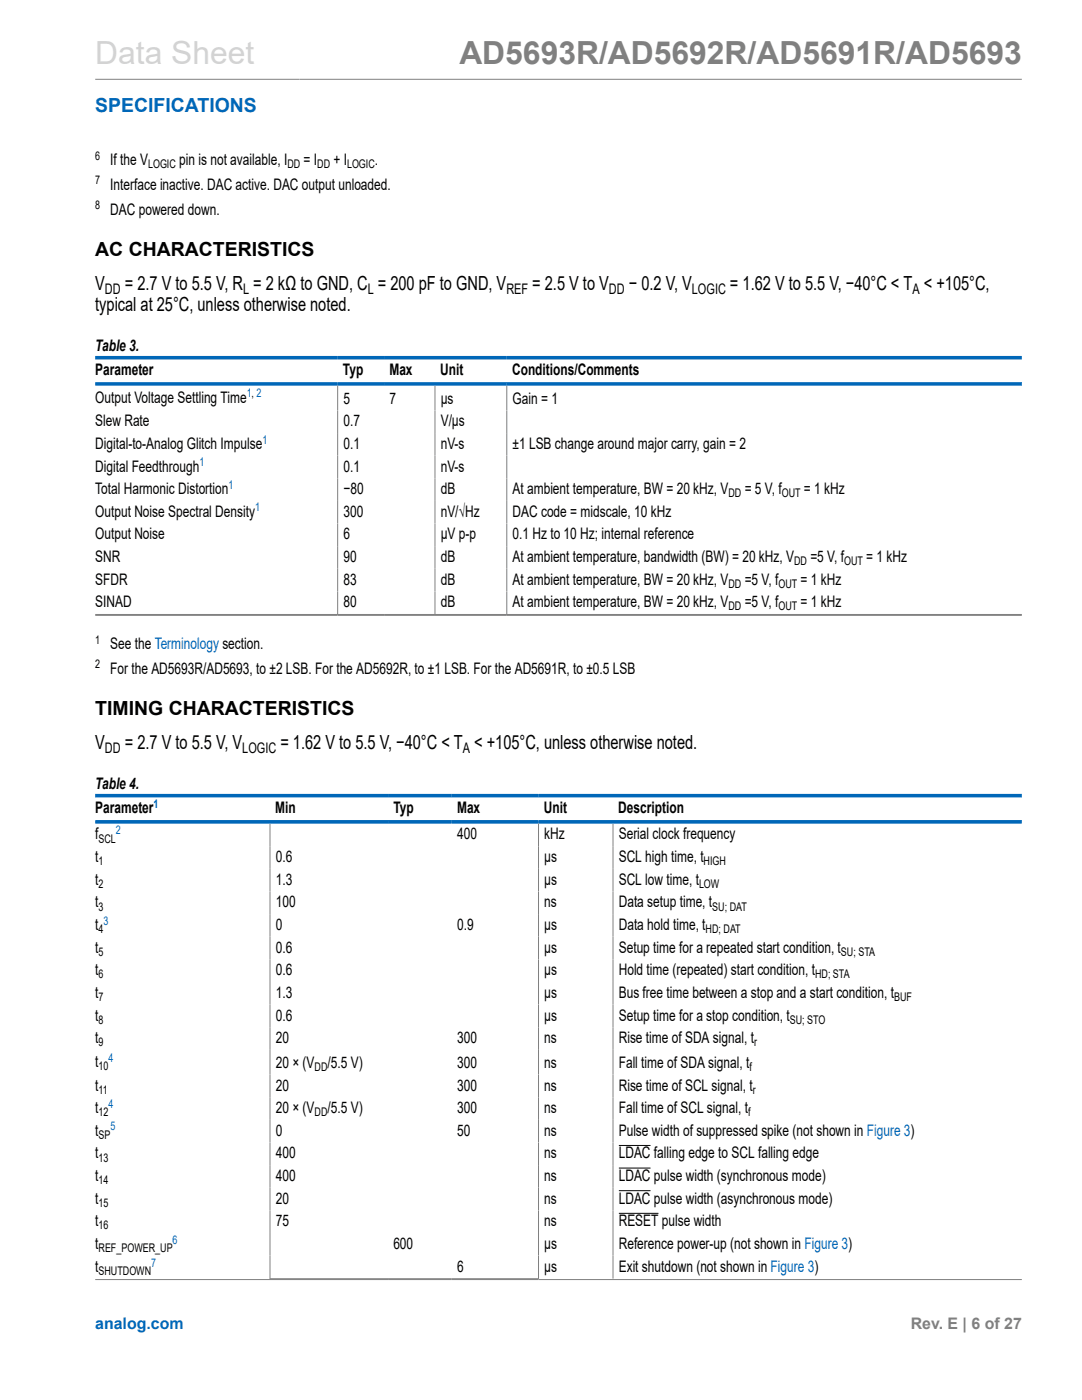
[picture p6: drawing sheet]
<svg xmlns="http://www.w3.org/2000/svg" width="216mm" height="279mm" viewBox="0 0 216 279" stroke-linecap="round" stroke-linejoin="round" font-family="sans-serif">
<defs><g id="words">
<text font-size="6.3" fill="#d3d3d3" x="19" y="12.7">Data Sheet</text>
<text font-size="6.3" fill="#808080" x="91.7" y="12.7">AD5693R/AD5692R/AD5691R/AD5693</text>
<text font-size="3.9" fill="#0067b8" x="19" y="22.3">SPECIFICATIONS</text>
<g font-size="3.9">
<text x="19" y="51.1">AC CHARACTERISTICS</text>
<text x="19" y="57.9">V</text>
<text x="24.9" y="57.9">= 2.7 V to 5.5 V, R = 2 kΩ to GND, C = 200 pF to GND, V</text>
<text x="106.2" y="57.9">= 2.5 V to V</text>
<text x="125.5" y="57.9">− 0.2 V, V</text>
<text x="145.7" y="57.9">= 1.62 V to 5.5 V, −40°C &lt; T &lt; +105°C,</text>
<text x="19" y="62.1">typical at 25°C, unless otherwise noted.</text>
<text x="19" y="142.8">TIMING CHARACTERISTICS</text>
<text x="19" y="149.5">V</text>
<text x="24.9" y="149.5">= 2.7 V to 5.5 V, V</text>
<text x="55.9" y="149.5">= 1.62 V to 5.5 V, −40°C &lt; T &lt; +105°C, unless otherwise noted.</text>
</g>
<g font-size="3.2">
<text x="22" y="32.9">If the V</text>
<text x="35.8" y="32.9">pin is not available, I</text>
<text x="60.6" y="32.9">= I</text>
<text x="66.5" y="32.9">+ I</text>
<text x="74.8" y="32.9">.</text>
<text x="22" y="37.9">Interface inactive. DAC active. DAC output unloaded.</text>
<text x="22" y="42.8">DAC powered down.</text>
<text x="19" y="70">Table 3.</text>
<text x="19" y="74.9">Parameter</text>
<text x="68.4" y="74.9">Typ</text>
<text x="77.7" y="74.9">Max</text>
<text x="87.9" y="74.9">Unit</text>
<text x="102.2" y="74.9">Conditions/Comments</text>
<text x="19" y="80.3">Output Voltage Settling Time</text>
<text x="68.5" y="80.6">5</text>
<text x="77.7" y="80.6">7</text>
<text x="87.9" y="80.6">µs</text>
<text x="102.3" y="80.6">Gain = 1</text>
<text x="19" y="85.1">Slew Rate</text>
<text x="19" y="89.6">Digital-to-Analog Glitch Impulse</text>
<text x="68.5" y="85.1">0.7</text>
<text x="68.5" y="89.6">0.1</text>
<text x="87.9" y="85.1">V/µs</text>
<text x="87.9" y="89.6">nV-s</text>
<text x="102.3" y="89.6">±1 LSB change around major carry, gain = 2</text>
<text x="19" y="94.1">Digital Feedthrough</text>
<text x="68.5" y="94.1">0.1</text>
<text x="87.9" y="94.1">nV-s</text>
<text x="19" y="98.6">Total Harmonic Distortion</text>
<text x="68.5" y="98.6">−80</text>
<text x="87.9" y="98.6">dB</text>
<text x="102.3" y="98.6">At ambient temperature, BW = 20 kHz, V</text>
<text x="148.6" y="98.6">= 5 V, f</text>
<text x="160.4" y="98.6">= 1 kHz</text>
<text x="19" y="107.7">Output Noise</text>
<text x="19" y="103.1">Output Noise Spectral Density</text>
<text x="68.5" y="103.1">300</text>
<text x="68.5" y="107.7">6</text>
<text x="87.9" y="103.1">nV/√Hz</text>
<text x="87.9" y="107.7">µV p-p</text>
<text x="102.3" y="103.1">DAC code = midscale, 10 kHz</text>
<text x="102.3" y="107.7">0.1 Hz to 10 Hz; internal reference</text>
<text x="19" y="112.2">SNR</text>
<text x="68.5" y="112.2">90</text>
<text x="87.9" y="112.2">dB</text>
<text x="102.3" y="112.2">At ambient temperature, bandwidth (BW) = 20 kHz, V</text>
<text x="161.7" y="112.2">=5 V, f</text>
<text x="172.9" y="112.2">= 1 kHz</text>
<text x="19" y="116.7">SFDR</text>
<text x="68.5" y="116.7">83</text>
<text x="87.9" y="116.7">dB</text>
<text x="102.3" y="116.7">At ambient temperature, BW = 20 kHz, V</text>
<text x="148.6" y="116.7">=5 V, f</text>
<text x="159.8" y="116.7">= 1 kHz</text>
<text x="19" y="121.2">SINAD</text>
<text x="68.5" y="121.2">80</text>
<text x="87.9" y="121.2">dB</text>
<text x="102.3" y="121.2">At ambient temperature, BW = 20 kHz, V</text>
<text x="148.6" y="121.2">=5 V, f</text>
<text x="159.8" y="121.2">= 1 kHz</text>
<text x="22" y="129.5">See the Terminology section.</text>
<text x="22" y="134.4">For the AD5693R/AD5693, to ±2 LSB. For the AD5692R, to ±1 LSB. For the AD5691R, to ±0.5 LSB</text>
<text x="19" y="157.4">Table 4.</text>
<text x="19" y="167.5">f</text>
<text x="19" y="162.3">Parameter</text>
<text x="54.9" y="162.3">Min</text>
<text x="78.5" y="162.3">Typ</text>
<text x="91.2" y="162.3">Max</text>
<text x="91.2" y="167.5">400</text>
<text x="108.5" y="162.3">Unit</text>
<text x="108.6" y="167.5">kHz</text>
<text x="123.4" y="162.3">Description</text>
<text x="123.5" y="167.5">Serial clock frequency</text>
<text x="19" y="172.1">t</text>
<text x="55" y="172.1">0.6</text>
<text x="108.6" y="172.1">µs</text>
<text x="123.5" y="172.1">SCL high time, t</text>
<text x="19" y="176.6">t</text>
<text x="55" y="176.6">1.3</text>
<text x="108.6" y="176.6">µs</text>
<text x="123.5" y="176.6">SCL low time, t</text>
<text x="19" y="181.1">t</text>
<text x="19" y="185.6">t</text>
<text x="55" y="185.6">0</text>
<text x="55" y="181.1">100</text>
<text x="91.2" y="185.6">0.9</text>
<text x="108.6" y="185.6">µs</text>
<text x="108.6" y="181.1">ns</text>
<text x="123.5" y="185.6">Data hold time, t</text>
<text x="123.5" y="181.1">Data setup time, t</text>
<text x="19" y="190.1">t</text>
<text x="55" y="190.1">0.6</text>
<text x="108.6" y="190.1">µs</text>
<text x="123.5" y="190.1">Setup time for a repeated start condition, t</text>
<text x="19" y="194.6">t</text>
<text x="55" y="194.6">0.6</text>
<text x="108.6" y="194.6">µs</text>
<text x="123.5" y="194.6">Hold time (repeated) start condition, t</text>
<text x="19" y="199.1">t</text>
<text x="19" y="203.7">t</text>
<text x="55" y="199.1">1.3</text>
<text x="55" y="203.7">0.6</text>
<text x="108.6" y="199.1">µs</text>
<text x="108.6" y="203.7">µs</text>
<text x="123.5" y="199.1">Bus free time between a stop and a start condition, t</text>
<text x="123.5" y="203.7">Setup time for a stop condition, t</text>
<text x="19" y="208.2">t</text>
<text x="55" y="208.2">20</text>
<text x="91.2" y="208.2">300</text>
<text x="108.6" y="208.2">ns</text>
<text x="123.5" y="208.2">Rise time of SDA signal, t</text>
<text x="19" y="212.9">t</text>
<text x="55" y="213.1">20 × (V</text>
<text x="65.3" y="213.1">/5.5 V)</text>
<text x="91.2" y="213.1">300</text>
<text x="108.6" y="213.1">ns</text>
<text x="123.5" y="213.1">Fall time of SDA signal, t</text>
<text x="19" y="217.6">t</text>
<text x="55" y="217.6">20</text>
<text x="91.2" y="217.6">300</text>
<text x="108.6" y="217.6">ns</text>
<text x="123.5" y="217.6">Rise time of SCL signal, t</text>
<text x="19" y="222.1">t</text>
<text x="19" y="226.7">t</text>
<text x="55" y="226.7">0</text>
<text x="55" y="222.1">20 × (V</text>
<text x="65.3" y="222.1">/5.5 V)</text>
<text x="91.2" y="226.7">50</text>
<text x="91.2" y="222.1">300</text>
<text x="108.6" y="226.7">ns</text>
<text x="108.6" y="222.1">ns</text>
<text x="123.5" y="226.7">Pulse width of suppressed spike (not shown in Figure 3)</text>
<text x="123.5" y="222.1">Fall time of SCL signal, t</text>
<text x="19" y="231.2">t</text>
<text x="55" y="231.2">400</text>
<text x="108.6" y="231.2">ns</text>
<text x="123.5" y="231.2">LDAC falling edge to SCL falling edge</text>
<text x="19" y="235.7">t</text>
<text x="55" y="235.7">400</text>
<text x="108.6" y="235.7">ns</text>
<text x="123.5" y="235.7">LDAC pulse width (synchronous mode)</text>
<text x="19" y="244.7">t</text>
<text x="19" y="240.2">t</text>
<text x="55" y="244.7">75</text>
<text x="55" y="240.2">20</text>
<text x="108.6" y="244.7">ns</text>
<text x="108.6" y="240.2">ns</text>
<text x="123.5" y="244.7">RESET pulse width</text>
<text x="123.5" y="240.2">LDAC pulse width (asynchronous mode)</text>
<text x="19" y="249.2">t</text>
<text x="78.5" y="249.2">600</text>
<text x="108.6" y="249.2">µs</text>
<text x="123.5" y="249.2">Reference power-up (not shown in Figure 3)</text>
<text x="19" y="253.8">t</text>
<text x="91.2" y="253.8">6</text>
<text x="108.6" y="253.8">µs</text>
<text x="123.5" y="253.8">Exit shutdown (not shown in Figure 3)</text>
</g>
<text font-size="3.2" fill="#0067b8" x="19" y="265.3">analog.com</text>
<text font-size="3.2" fill="#808080" x="181.7" y="265.3">Rev. E | 6 of 27</text>
<g font-size="2.9">
<text x="20.9" y="58.7">DD</text>
<text x="48.5" y="58.7">L</text>
<text x="73.4" y="58.7">L</text>
<text x="101" y="58.7">REF</text>
<text x="121.5" y="58.7">DD</text>
<text x="138.1" y="58.7">LOGIC</text>
<text x="182.1" y="58.7">A</text>
<text x="20.9" y="150.3">DD</text>
<text x="48.3" y="150.3">LOGIC</text>
<text x="92.3" y="150.3">A</text>
</g>
<g font-size="2.4">
<text x="19" y="31.9">6</text>
<text x="29.5" y="33.6">LOGIC</text>
<text x="57.3" y="33.6">DD</text>
<text x="63.3" y="33.6">DD</text>
<text x="69.3" y="33.6">LOGIC</text>
<text x="19" y="36.8">7</text>
<text x="19" y="41.8">8</text>
<text x="145.4" y="99.3">DD</text>
<text x="156" y="99.3">OUT</text>
<text x="158.5" y="112.8">DD</text>
<text x="168.4" y="112.8">OUT</text>
<text x="145.4" y="117.3">DD</text>
<text x="155.3" y="117.3">OUT</text>
<text x="145.4" y="121.8">DD</text>
<text x="155.3" y="121.8">OUT</text>
<text x="19" y="128.5">1</text>
<text x="19" y="133.4">2</text>
<text x="19.7" y="172.7">1</text>
<text x="19.7" y="168.2">SCL</text>
<text x="140.4" y="172.7">HIGH</text>
<text x="19.7" y="177.2">2</text>
<text x="139.5" y="177.2">LOW</text>
<text x="19.7" y="181.7">3</text>
<text x="142.1" y="181.7">SU; DAT</text>
<text x="19.7" y="186.2">4</text>
<text x="19.7" y="190.8">5</text>
<text x="140.8" y="186.2">HD; DAT</text>
<text x="167.8" y="190.8">SU; STA</text>
<text x="19.7" y="195.3">6</text>
<text x="162.6" y="195.3">HD; STA</text>
<text x="19.7" y="199.8">7</text>
<text x="178.4" y="199.8">BUF</text>
<text x="19.7" y="208.8">9</text>
<text x="19.7" y="204.3">8</text>
<text x="150.5" y="208.8">r</text>
<text x="157.6" y="204.3">SU; STO</text>
<text x="19.7" y="213.5">10</text>
<text x="62.8" y="213.8">DD</text>
<text x="149.5" y="213.8">f</text>
<text x="19.7" y="218.3">11</text>
<text x="150.2" y="218.3">r</text>
<text x="19.7" y="227.3">SP</text>
<text x="19.7" y="222.8">12</text>
<text x="62.8" y="222.8">DD</text>
<text x="149.3" y="222.8">f</text>
<text x="19.7" y="231.8">13</text>
<text x="19.7" y="236.3">14</text>
<text x="19.7" y="245.4">16</text>
<text x="19.7" y="240.8">15</text>
<text x="19.7" y="249.9">REF_POWER_UP</text>
<text x="19.7" y="254.5">SHUTDOWN</text>
</g>
<g font-size="2.4" fill="#0067b8">
<text x="49.2" y="79.3">1, 2</text>
<text x="52.4" y="88.5">1</text>
<text x="39.8" y="93">1</text>
<text x="45.6" y="97.6">1</text>
<text x="50.9" y="102.1">1</text>
<text x="30.6" y="161.3">1</text>
<text x="23.1" y="166.5">2</text>
<text x="20.7" y="184.5">3</text>
<text x="21.6" y="211.8">4</text>
<text x="21.6" y="221.1">4</text>
<text x="22" y="225.6">5</text>
<text x="34.4" y="248.2">6</text>
<text x="30.2" y="252.8">7</text>
</g>
</g></defs>
<path d="M19 15.8h184.9M67.4 77v45.7M86.8 77v45.7M101.1 77v45.7M19 122.6h184.9M19 122.8h184.9M53.9 164.4v90.9M107.5 164.4v90.9M122.3 164.4v90.8M19 255.4h184.9M53.8 255.2h53.7" fill="none" stroke="#808080" stroke-width=".2"/>
<path d="M19 71.4h184.9M19 76.6h184.9M19 158.8h184.9M19 164h184.9" fill="none" stroke="#0067b8" stroke-width=".71"/>
<path d="M123.5 228.6h6.3M123.5 233.1h6.3M123.5 237.6h6.3M123.5 242.1h7.9" fill="none" stroke="#000" stroke-width=".2"/>
<use href="#words"/>
</svg>
